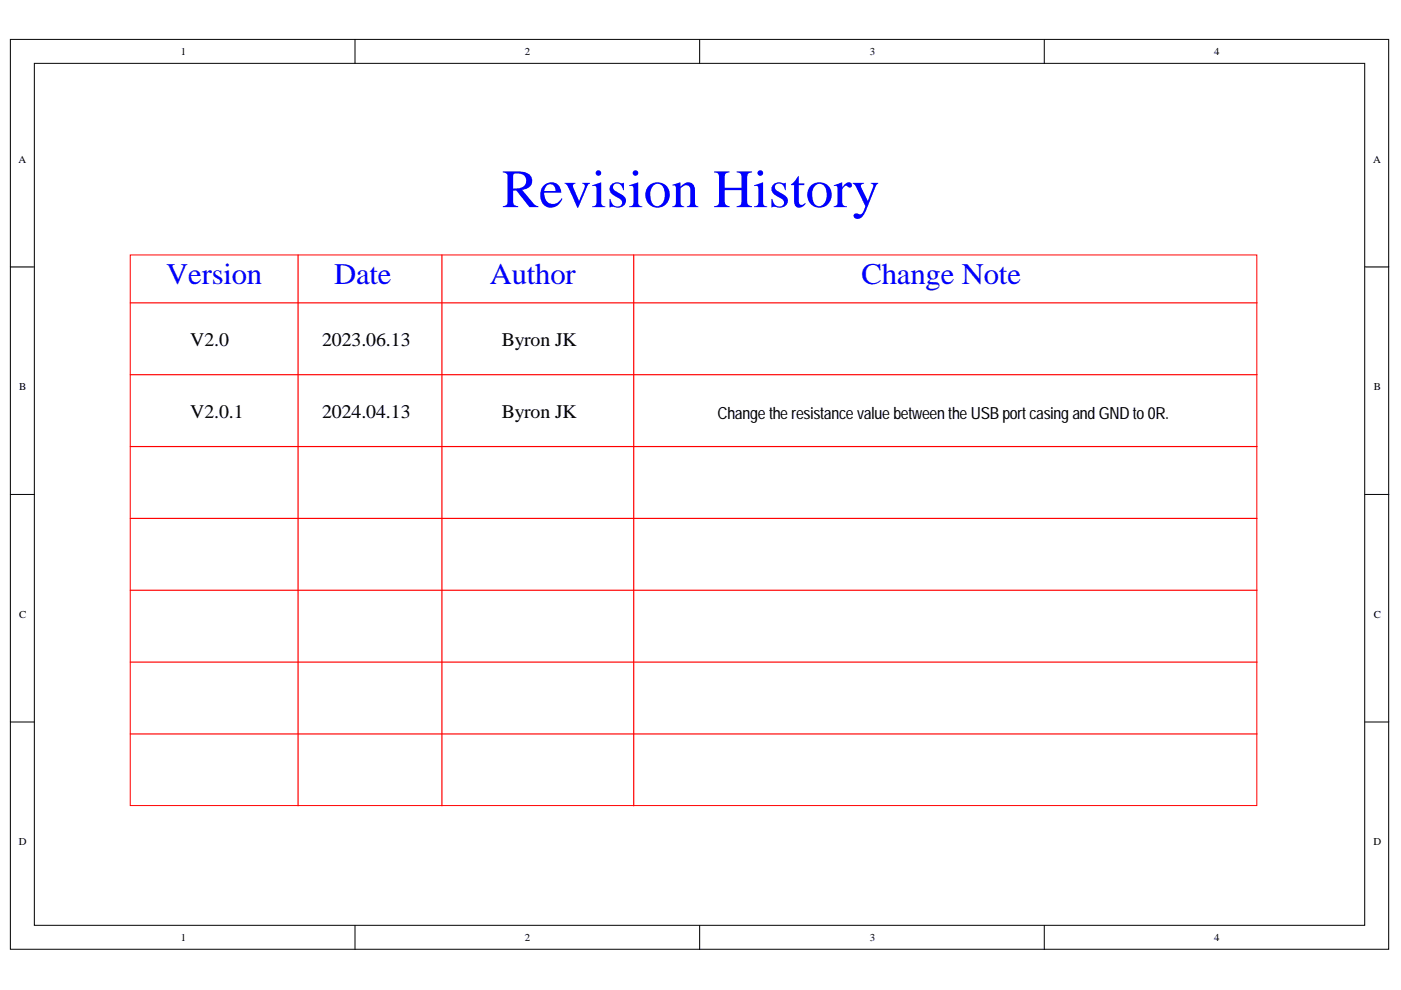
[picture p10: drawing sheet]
<svg xmlns="http://www.w3.org/2000/svg" width="297mm" height="210mm" viewBox="0 0 297 210" stroke-linecap="round" stroke-linejoin="round" font-family="sans-serif">
<defs><g id="words">
<text font-size="11.5" fill="#00f" x="106.4" y="43.9">Revision History</text>
<g font-size="6.3" fill="#00f">
<text x="35.2" y="60.2">Version</text>
<text x="70.8" y="60.2">Date</text>
<text x="103.9" y="60.2">Author</text>
<text x="182.6" y="60.2">Change Note</text>
</g>
<g font-size="4.1">
<text x="40.3" y="73.4">V2.0</text>
<text x="68.3" y="73.4">2023.06.13</text>
<text x="106.4" y="73.4">Byron JK</text>
<text x="40.3" y="88.7">V2.0.1</text>
<text x="68.3" y="88.7">2024.04.13</text>
<text x="106.4" y="88.7">Byron JK</text>
</g>
<text font-size="3.6" x="152.2" y="88.9">ChangetheresistancevaluebetweentheUSBportcasingandGNDto0R.</text>
<g font-size="2.2">
<text x="38.3" y="11.6">1</text>
<text x="111.3" y="11.6">2</text>
<text x="184.5" y="11.6">3</text>
<text x="257.4" y="11.6">4</text>
<text x="4" y="34.5">A</text>
<text x="291.1" y="34.5">A</text>
<text x="4.1" y="82.7">B</text>
<text x="291.3" y="82.7">B</text>
<text x="4.1" y="130.9">C</text>
<text x="291.3" y="130.9">C</text>
<text x="4" y="179.2">D</text>
<text x="291.2" y="179.2">D</text>
<text x="38.3" y="199.5">1</text>
<text x="111.3" y="199.5">2</text>
<text x="184.5" y="199.5">3</text>
<text x="257.4" y="199.5">4</text>
</g>
</g></defs>
<g fill="#fff" stroke="#000" stroke-width=".21">
<path d="M2.2 8.4h292.2v192.9h-292.2z"/>
<path d="M7.3 13.4h282v182.8h-282z"/>
</g>
<path d="M75.3 8.4v5M148.3 8.4v5M221.4 8.4v5M2.2 56.6h5.1M289.4 56.6h5.1M2.2 104.8h5.1M289.4 104.8h5.1M2.2 153.1h5.1M289.4 153.1h5.1M75.3 196.2v5.1M148.3 196.2v5.1M221.4 196.2v5.1" fill="none" stroke="#000" stroke-width=".21"/>
<path d="M27.6 54.1h238.9v116.7h-238.9z" fill="#fff" stroke="#f00" stroke-width=".21"/>
<path d="M63.2 54.1v116.7M93.7 54.1v116.7M134.4 54.1v116.7M27.6 64.2h238.9M27.6 79.4h238.9M27.6 94.7h238.9M27.6 109.9h238.9M27.6 125.1h238.9M27.6 140.4h238.9M27.6 155.6h238.9" fill="none" stroke="#f00" stroke-width=".25"/>
<use href="#words"/>
</svg>
